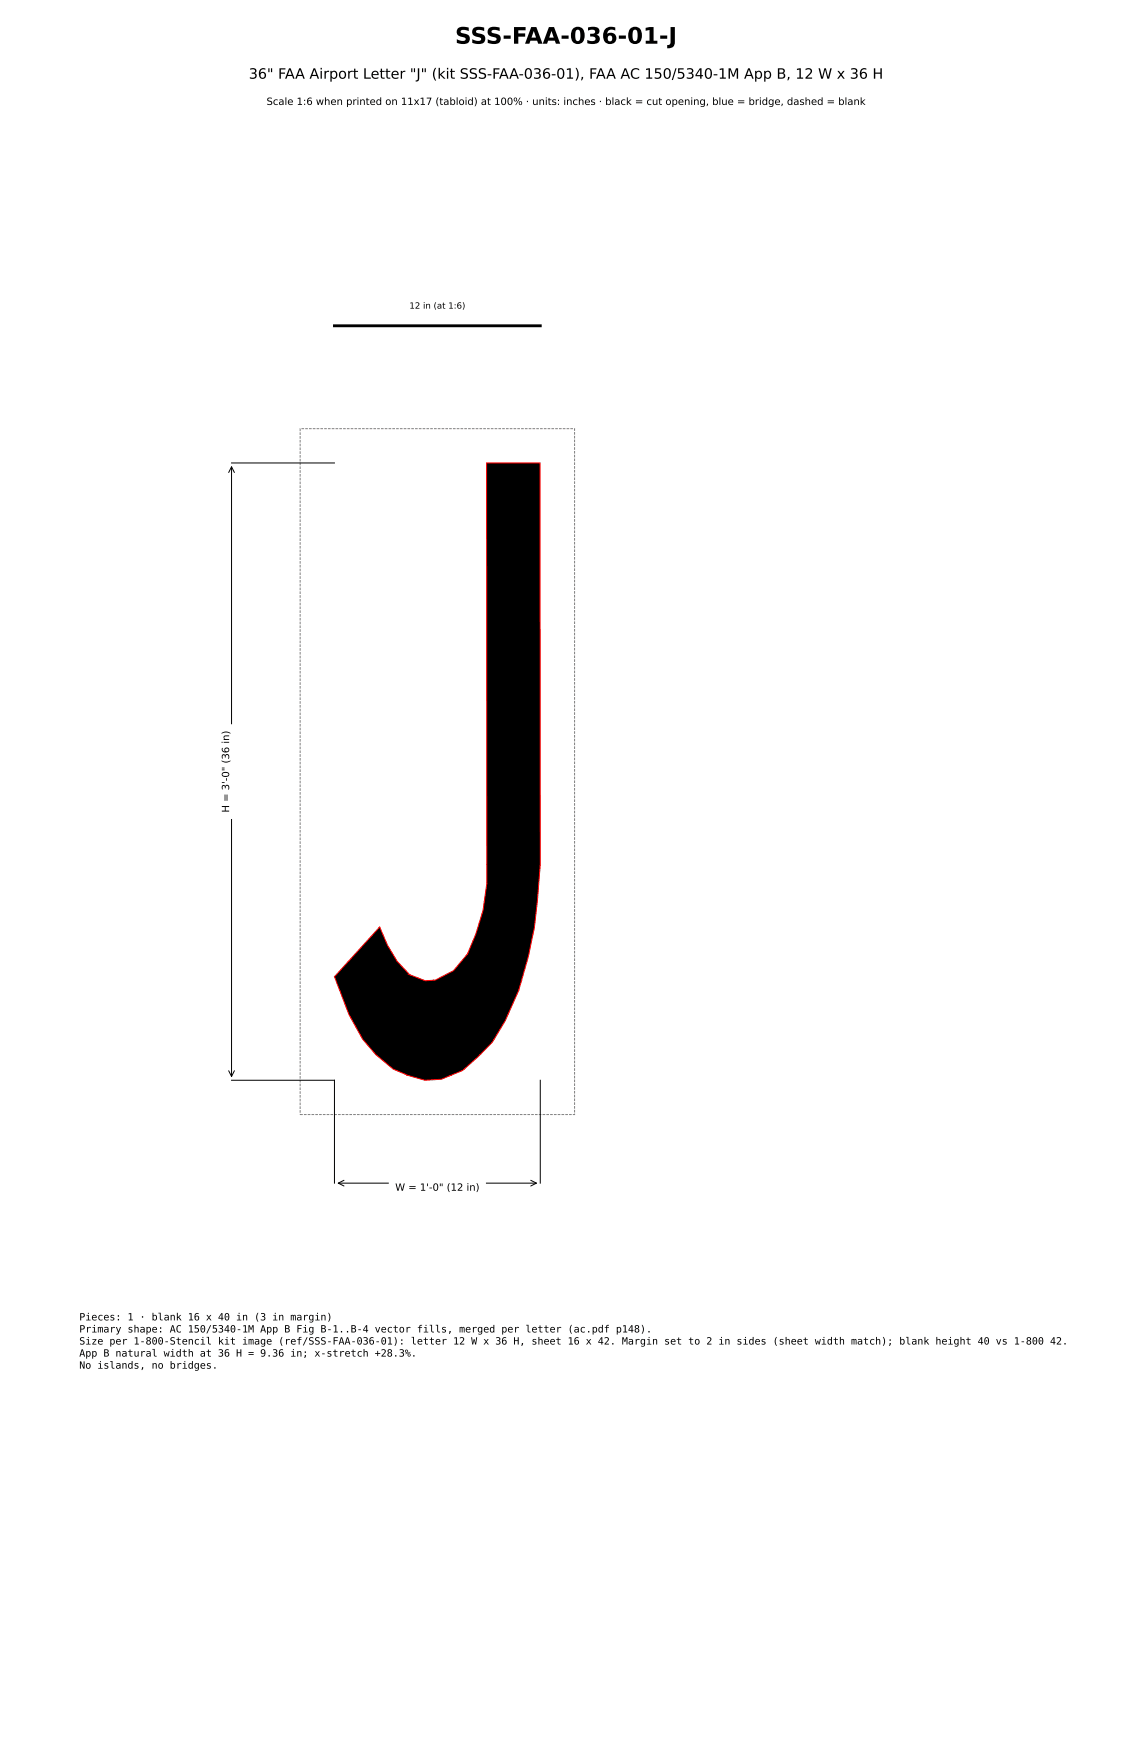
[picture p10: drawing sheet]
<svg xmlns="http://www.w3.org/2000/svg" width="279mm" height="432mm" viewBox="0 0 279 432" stroke-linecap="round" stroke-linejoin="round" font-family="sans-serif">
<defs><g id="words">
<text font-size="5.6" x="112.3" y="10.8">SSS-FAA-036-01-J</text>
<text font-size="3.5" x="61.4" y="19.4">36&quot; FAA Airport Letter &quot;J&quot; (kit SSS-FAA-036-01), FAA AC 150/5340-1M App B, 12 W x 36 H</text>
<g font-size="2.5">
<text x="65.8" y="25.9">Scale 1:6 when printed on 11x17 (tabloid) at 100% · units: inches · black = cut opening, blue = bridge, dashed = blank</text>
<text x="56.6" y="200.6" transform="rotate(-90 56.6 200.6)">H = 3'-0&quot; (36 in)</text>
<text x="97.5" y="294">W = 1'-0&quot; (12 in)</text>
<text x="19.6" y="326">Pieces: 1 · blank 16 x 40 in (3 in margin)</text>
<text x="19.6" y="329">Primary shape: AC 150/5340-1M App B Fig B-1..B-4 vector fills, merged per letter (ac.pdf p148).</text>
<text x="19.6" y="331.9">Size per 1-800-Stencil kit image (ref/SSS-FAA-036-01): letter 12 W x 36 H, sheet 16 x 42. Margin set to 2 in sides (sheet width match); blank height 40 vs 1-800 42.</text>
<text x="19.6" y="334.9">App B natural width at 36 H = 9.36 in; x-stretch +28.3%.</text>
<text x="19.6" y="337.9">No islands, no bridges.</text>
</g>
<text font-size="2.1" x="101" y="76.2">12 in (at 1:6)</text>
</g></defs>
<path d="M74.1 105.8h67.7v169.4h-67.7z" fill="none" stroke="#808080" stroke-width=".25" stroke-dasharray=".7 .3" stroke-linecap="butt"/>
<path d="M120.1 114.3h13.2v99.4a165 165 0 0 1-1.8 17l-1.1 5.5-2.4 8.3a72.2 72.2 0 0 1-6 12.1l-.5 .7-3.6 3.6-3.7 3.4-5.3 2.1-4 .3-4.5-1.3a16.8 16.8 0 0 1-7-4.5 28.1 28.1 0 0 1-6.4-8.9l-.9-1.6-3.5-9.3 11.1-12.2a29.3 29.3 0 0 0 7.4 11.7l1.3 .5a6.5 6.5 0 0 0 4.7 .9h.3l4.6-2.4a19.2 19.2 0 0 0 5.9-10.6l1.3-4.3 .4-2.3a31.8 31.8 0 0 0 .5-9z" fill="#000" stroke="#f00" stroke-width=".25"/>
<path d="M56.4 116.7l.7-1.5 .8 1.5M57.1 115.2v150.6M57.1 114.3h25.4M56.4 264.3l.7 1.5 .8-1.5M57.1 266.7h25.4v25.4M133.3 266.7v25.4M83.5 292.1h48.9M84.9 291.4l-1.4 .7 1.4 .7M131 291.4l1.4 .7-1.4 .7" fill="none" stroke="#000" stroke-width=".25"/>
<path d="M82.5 80.4h50.8" fill="none" stroke="#000" stroke-width=".71"/>
<g fill="#fff" stroke="#fff" stroke-width=".35">
<path d="M96.1 290.7h23.7v5.3h-23.7z"/>
<path d="M53.3 179h5.3v23h-5.3z"/>
</g>
<use href="#words"/>
</svg>
